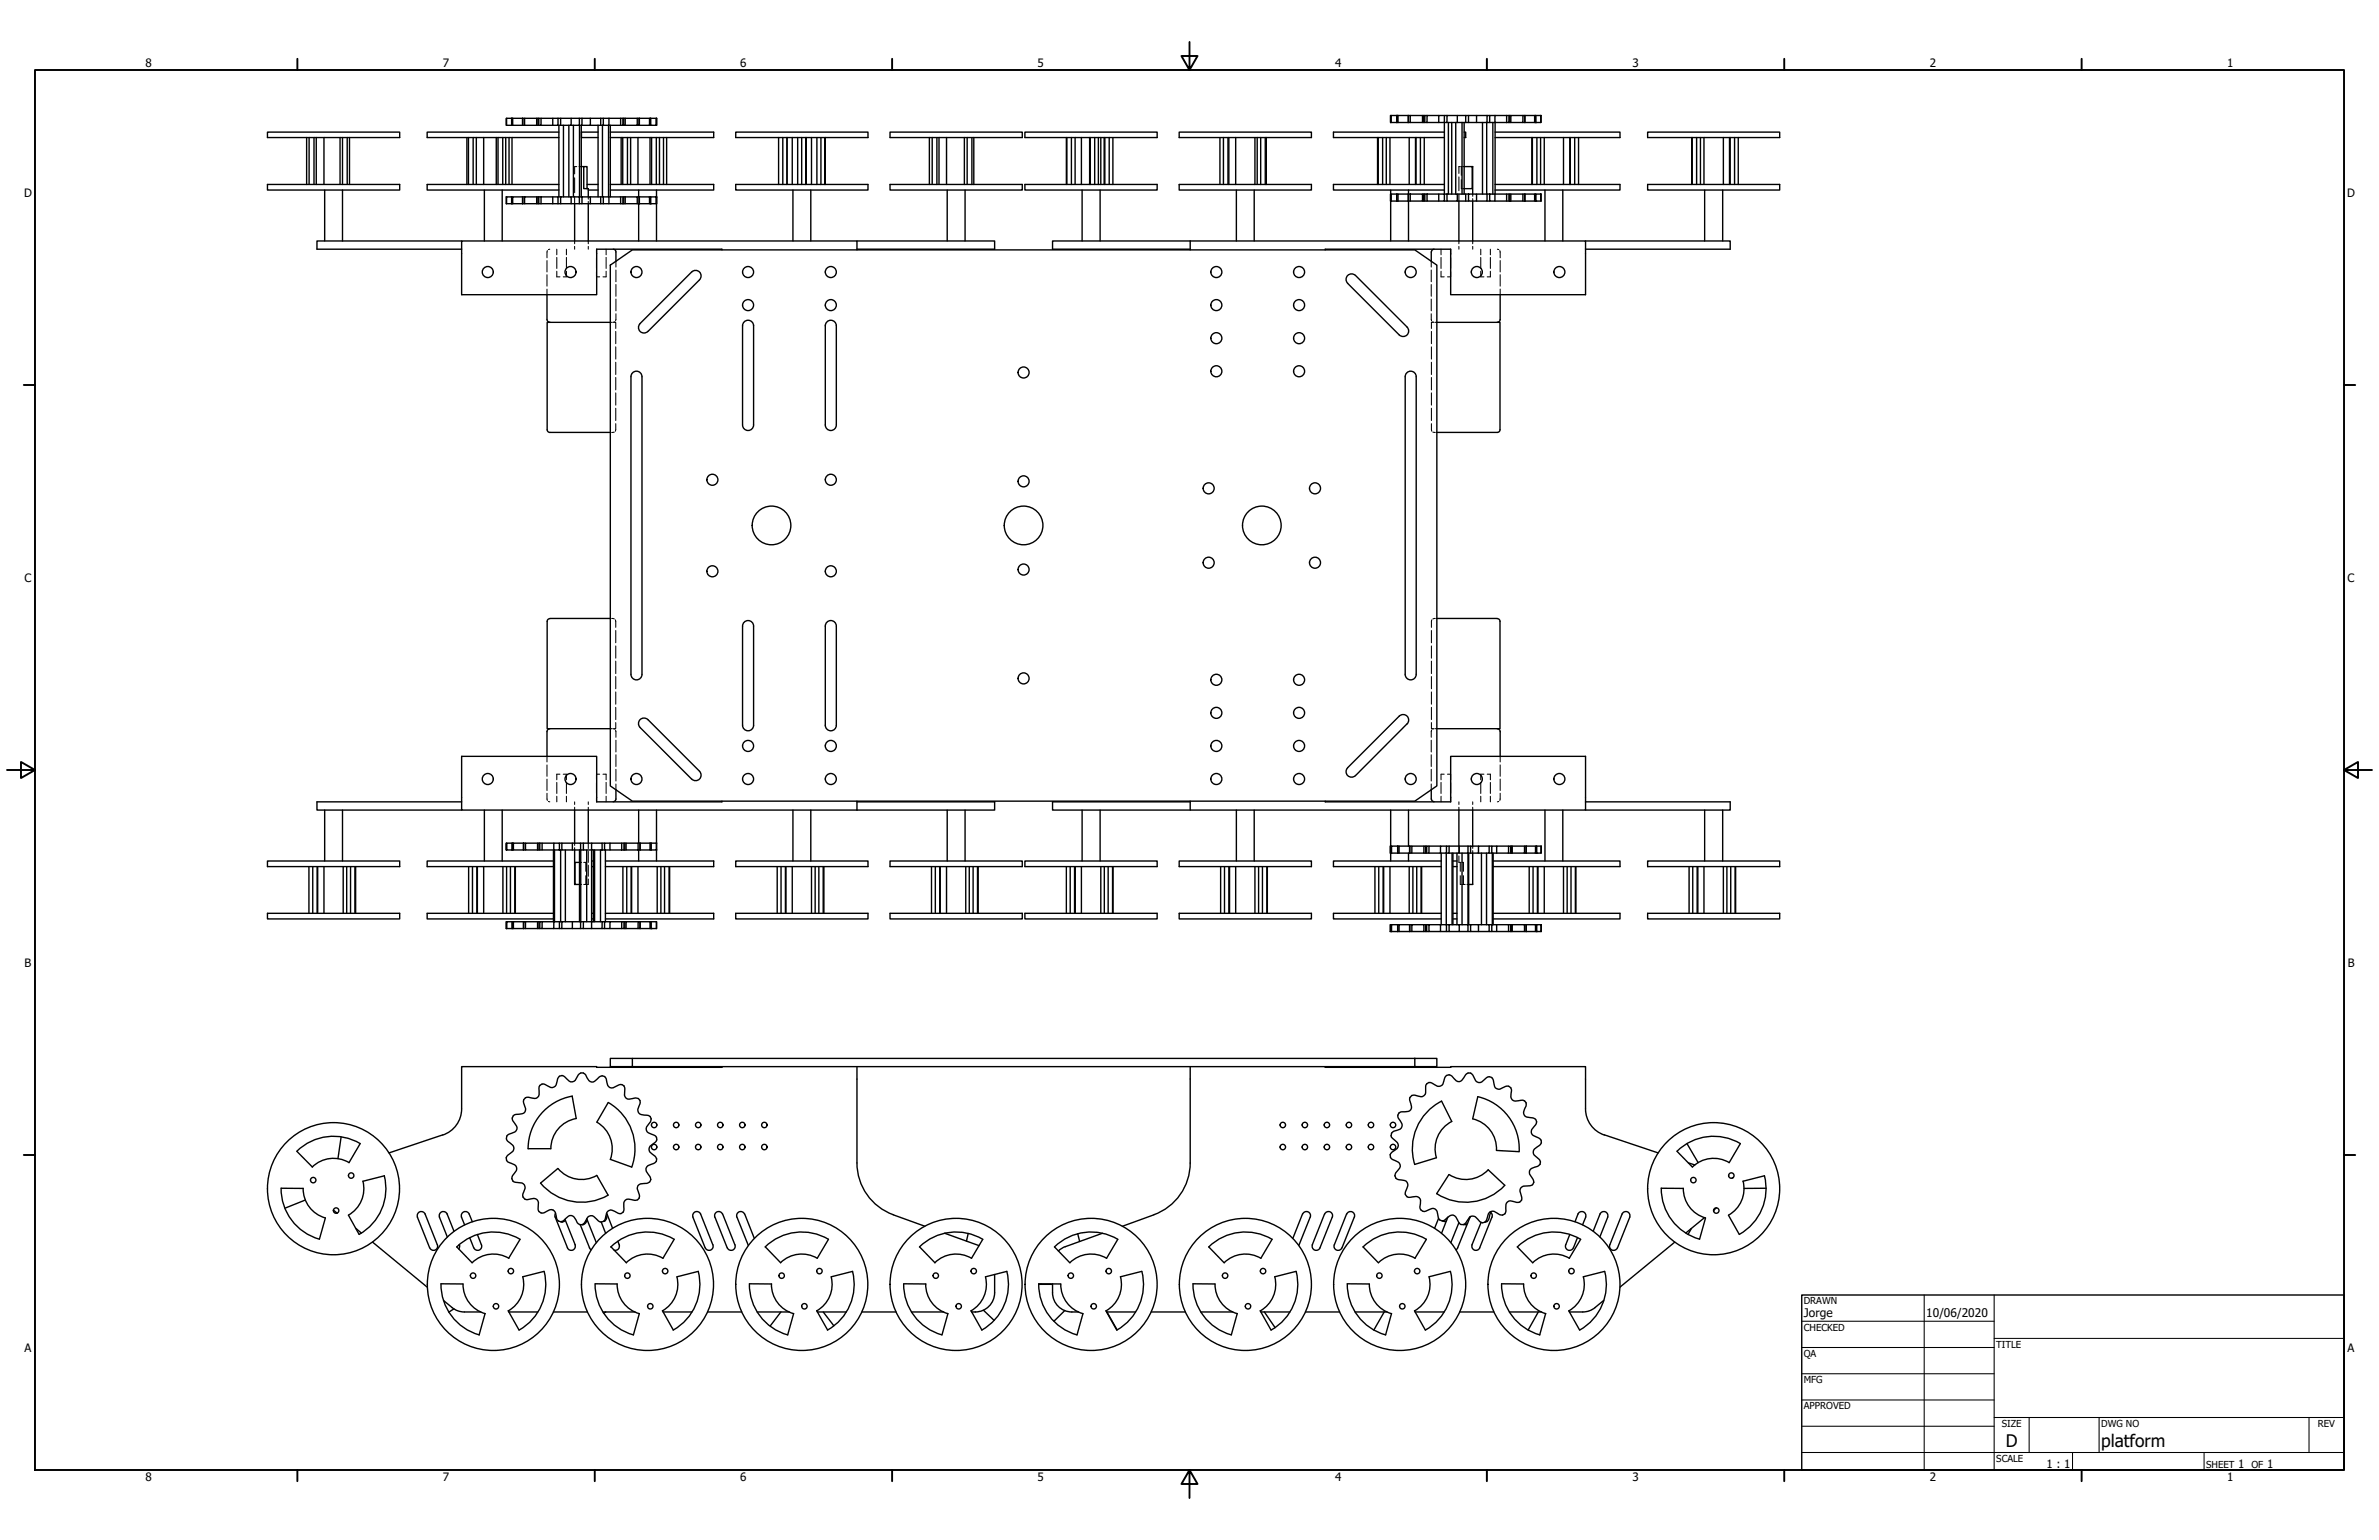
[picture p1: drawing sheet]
<svg xmlns="http://www.w3.org/2000/svg" width="864mm" height="559mm" viewBox="0 0 864 559" stroke-linecap="round" stroke-linejoin="round" font-family="sans-serif">
<defs><g id="words">
<g font-size="6.3">
<text x="728.1" y="524.9">D</text>
<text x="762.8" y="525">platform</text>
</g>
<g font-size="4.3">
<text x="654.8" y="477.8">Jorge</text>
<text x="699.3" y="478">10/06/2020</text>
</g>
<g font-size="4.2">
<text x="52.8" y="24.4">8</text>
<text x="160.8" y="24.4">7</text>
<text x="268.7" y="24.4">6</text>
<text x="376.7" y="24.4">5</text>
<text x="484.6" y="24.4">4</text>
<text x="592.6" y="24.4">3</text>
<text x="700.5" y="24.4">2</text>
<text x="808.5" y="24.4">1</text>
<text x="8.8" y="71.4">D</text>
<text x="852" y="71.4">D</text>
<text x="8.9" y="211.1">C</text>
<text x="852.2" y="211.1">C</text>
<text x="9" y="350.8">B</text>
<text x="852.2" y="350.8">B</text>
<text x="8.9" y="490.5">A</text>
<text x="852.2" y="490.5">A</text>
<text x="742.9" y="532.6">1 : 1</text>
<text x="812.4" y="532.6">1</text>
<text x="823" y="532.6">1</text>
<text x="52.8" y="537.5">8</text>
<text x="160.8" y="537.5">7</text>
<text x="268.7" y="537.5">6</text>
<text x="376.7" y="537.5">5</text>
<text x="484.6" y="537.5">4</text>
<text x="592.6" y="537.5">3</text>
<text x="700.5" y="537.5">2</text>
<text x="808.5" y="537.5">1</text>
</g>
<g font-size="3.5">
<text x="654.8" y="473.2">DRAWN</text>
<text x="654.8" y="482.8">CHECKED</text>
<text x="724.7" y="488.9">TITLE</text>
<text x="654.8" y="492.3">QA</text>
<text x="654.8" y="501.8">MFG</text>
<text x="654.8" y="511.4">APPROVED</text>
<text x="726.7" y="517.7">SIZE</text>
<text x="762.8" y="517.7">DWG NO</text>
<text x="841.4" y="517.7">REV</text>
<text x="724.7" y="530.4">SCALE</text>
<text x="800.9" y="532.6">SHEET</text>
<text x="817.4" y="532.6">OF</text>
</g>
</g></defs>
<!-- layer: Visible (ANSI) -->
<g fill="none" stroke="#000" stroke-width=".51">
<path d="M97.1 47.9h48v2h-48zM111.3 49.9v17M112.2 49.9v17M114 49.9v17M114.8 49.9v17M117.6 49.9v17M123.4 49.9v17M124.3 49.9v17M126 49.9v17M126.9 49.9v17M169.5 49.9v17M170.1 49.9v17"/>
<path d="M171.8 49.9v17M172.9 49.9v17M175.6 49.9v17M180.1 49.9v17M180.8 49.9v17M182.5 49.9v17M183.6 49.9v17M183.8 42.9l.1 2.6zM183.9 42.9h1.8v2.6h-1.8M184.8 49.9v17M185.7 42.9h.4v2.6h-.4zM185.9 49.9v17"/>
<path d="M186.1 42.9h3.7M186.1 45.5h3.6M189.7 42.9v2.6M190.4 42.9h-.6l-.1 2.6M194.8 42.9h-4.4v2.6h-.6M195.3 42.9v2.6M195.6 42.9h-.8v2.6h-4.4M196.4 42.9h-.8v2.6h-.8M200.7 42.9h-4.3v2.6h-.8M202.6 42.9h-1.9v2.6h-4.3M202.9 47.9h-47.8v2h47.8M202.9 45.5v25.9"/>
<path d="M203.5 42.9h-.9v2.6h-1.9M204.5 45.5v25.9M206.5 45.5v25.9M207.3 42.9h-3.8v2.6h-.9M208.2 45.5v25.9M210.3 42.9h-3v2.6h-3.8M210.4 45.5v25.9M211 45.5v25.9M211.3 42.9h-1v2.6h-3M214.3 42.9h-3v2.6h-1M217.1 47.9h-6v2h6M217.1 45.5v25.9"/>
<path d="M218.1 42.9h-3.8v2.6h-3M218.7 45.5v25.9M219 42.9h-.9v2.6h-3.8M220.9 45.5v25.9M221 42.9h-2v2.6h-.9M221.6 47.9h37.5v2h-37.5M221.6 45.5v25.9M225.3 42.9h-4.3v2.6h-2M225.5 49.9v17M226.1 49.9v17M226.1 42.9h-.8v2.6h-4.3M226.4 42.9v2.6"/>
<path d="M226.9 42.9h-.8v2.6h-.8M227.8 49.9v17M228.9 49.9v17M231.3 42.9h-4.4v2.6h-.8M231.6 49.9v17M232 42.9h-.7v2.6h-4.4M232 45.5h.1M232.1 42.9l-.1 2.6h-.7M232.1 42.9h3.7M232.1 42.9v2.6M236 49.9v17M236.2 42.9h-.4v2.6h-3.7"/>
<path d="M236.2 42.9v2.6h-.4M236.2 42.9v2.6h2l.1-2.6M236.2 42.9h2M236.5 49.9v17M238.2 45.5l.2-2.6-.1 2.6M238.3 49.9v17M239.4 49.9v17M240.9 49.9v17M242 49.9v17M267.1 47.9h48v2h-48zM282.6 49.9v17M284.2 49.9v17"/>
<path d="M285.7 49.9v17M287.6 49.9v17M289.6 49.9v17M291 49.9v17M292.5 49.9v17v-17M294.6 49.9v17M296.5 49.9v17M298 49.9v17M299.5 49.9v17v-17M323.1 47.9h48v2h-48zM337.4 49.9v17M338.4 49.9v17"/>
<path d="M340.1 49.9v17M340.9 49.9v17M343.6 49.9v17M350.1 49.9v17M351.1 49.9v17M352.8 49.9v17M353.5 49.9v17M372 47.9h48.1v2h-48.1zM387.1 49.9v17M387.3 49.9v17M388.9 49.9v17M390.3 49.9v17"/>
<path d="M392.6 49.9v17M395.5 49.9v17M395.8 49.9v17M397.4 49.9v17M398.7 49.9v17M399.6 49.9v17M400.8 49.9v17M401.1 49.9v17M402.7 49.9v17M404 49.9v17M428.1 47.9h48v2h-48zM442.8 49.9v17"/>
<path d="M444.1 49.9v17M445.8 49.9v17M446.1 49.9v17M448.6 49.9v17M455.5 49.9v17M456.4 49.9v17M457.6 49.9v17M459.3 49.9v17M459.7 49.9v17M500.1 49.9v17M500.3 49.9v17M501.9 49.9v17"/>
<path d="M503.2 49.9v17M504.6 49.9v17M504.8 41.9v2.6zM504.8 44.5h.2v-2.6h2v2.6h-2M504.8 41.9h.2M507 41.9h.5v2.6h-.5zM507.5 41.9h3.8M507.5 44.5h3.7M511.2 41.9v2.6M511.6 49.9v17M511.9 41.9h-.6l-.1 2.6M513.8 49.9v17"/>
<path d="M514 49.9v17M515.6 49.9v17M516.4 41.9h-4.5v2.6h-.6M516.8 41.9v2.6M517 49.9v17M517.2 41.9h-.8v2.6h-4.5M518 41.9h-.8v2.6h-.8M522.3 41.9h-4.3v2.6h-.8M524.3 41.9h-2v2.6h-4.3M524.3 47.9h-40.2v2h40.2M525.3 41.9h-1v2.6h-2M525.8 44.5v25.9"/>
<path d="M527 44.5v25.9M528.4 44.5v25.9M529 41.9h-3.7v2.6h-1v25.9h1M530.7 44.5v25.9M531.5 47.9h.6v2h-.6M531.5 44.5v25.9M532.1 41.9h-3.1v2.6h-3.7M533.1 41.9h-1v2.6h-3.1M536 41.9h-2.9v2.6h-1M538.2 44.5v25.9M539.7 44.5v25.9M539.8 41.9h-3.8v2.6h-2.9"/>
<path d="M540.8 41.9h-1v2.6h-3.8M540.8 44.5h1.9v25.9h4.2v2.6h-4.2M541.9 44.5v25.9M542.7 41.9h4.2v2.6h-4.2zM542.7 41.9h-1.9v2.6h-1M542.7 47.9h45.4v2h-45.4M546.9 41.9h.9M548.1 41.9v2.6M548.4 41.9h-.6v2.6h-.9M552.8 41.9h-4.4v2.6h-.6M553.5 41.9h-.7v2.6h-4.4M553.5 44.5h.1"/>
<path d="M553.6 41.9l-.1 2.6h-.7M553.6 41.9h3.5M553.6 41.9v2.6M556.1 49.9v17M556.3 49.9v17M557.5 41.9h-.4v2.6h-3.5M557.5 41.9v2.6h-.4M557.5 41.9v2.6h1.8l.1-2.6-.1 2.6M557.5 41.9h1.8M557.9 49.9v17M559.2 49.9v17M560.6 49.9v17"/>
<path d="M567.6 49.9v17M569.8 49.9v17M570 49.9v17M571.6 49.9v17M573 49.9v17M598.1 47.9h47.9v2h-47.9zM614.1 49.9v17M614.3 49.9v17M615.9 49.9v17M617.3 49.9v17M618.6 49.9v17M625.6 49.9v17"/>
<path d="M627.8 49.9v17M628.1 49.9v17M629.7 49.9v17M631 49.9v17M97.1 66.9h48v2.1h-48zM117.9 69v18.4M124.3 69v18.4M175.8 69v18.4M182.3 69v18.4M183.9 71.4v2.5M186.1 71.4h-.4v2.5h-1.8v-2.5h1.8v2.5h4M189.7 71.4h-3.6v2.5"/>
<path d="M189.7 71.4v2.5M189.8 73.9h.6M189.8 71.4h.6M190.4 71.4h4.4v2.5h-4.4zM194.8 71.4h.8M195.3 71.4v2.5M195.6 71.4v2.5h-.8M195.6 73.9h.8M195.6 71.4h.8M196.4 71.4h4.3v2.5h-4.3zM200.7 71.4h1.9v2.5h-1.9M202.6 73.9h.9"/>
<path d="M202.6 71.4h.9M202.9 66.9h-47.8v2.1h47.8M203.5 71.4h3.8v2.5h-3.8zM207.3 71.4h3v2.5h-3M208.6 73.9v13.5M210.3 73.9h1M210.3 71.4h1M211 60.5h.9M211.3 71.4h3v2.5h-3zM213.1 68.5v-8h-1.2v8h1.7v2.9M213.1 66.9h4M213.6 73.9v13.5"/>
<path d="M213.6 69h3.5M214.3 71.4h3.8v2.5h-3.8M218.1 73.9h.9M218.1 71.4h.9M219 71.4h2v2.5h-2zM221 71.4h4.3v2.5h-4.3M221.6 66.9h37.5v2.1h-37.5M225.3 73.9h.8M225.3 71.4h.8M226.4 71.4v2.5M226.9 71.4v2.5h-.8M226.9 71.4h-.8v2.5"/>
<path d="M226.9 71.4h4.4v2.5h-4.4M231.3 73.9h.8M231.3 71.4h.7M231.8 69v2.4M231.8 73.9v13.5M232.1 71.4l-.1 2.5M232.1 71.4h3.7v2.5h-3.7M232.1 71.4v2.5M235.8 71.4h.4v2.5h-.4M236.2 71.4h2v2.5h-2zM238.2 73.9l.1 13.5M238.3 71.4l.1 2.5z"/>
<path d="M238.3 69l-.1 2.4M267.1 66.9h48v2.1h-48zM287.8 69v18.4M294.3 69v18.4M323.1 66.9h48v2.1h-48zM343.9 69v18.4M350.3 69v18.4M372 66.9h48.1v2.1h-48.1zM392.8 69v18.4M399.4 69v18.4M428.1 66.9h48v2.1h-48zM448.8 69v18.4"/>
<path d="M455.3 69v18.4M504.8 69v1.4h.2M507 70.4h-2v2.6M507 70.4v2.6zM507 70.4h.5M511.2 70.4h-3.7v2.6M511.2 70.4v2.6M511.2 73h-6.4v-2.6v17M511.3 69v1.4h.6M511.9 70.4h4.5v2.6h-4.5zM511.9 73h-.6v14.4M516.4 70.4h.8"/>
<path d="M516.8 70.4v2.6M517.2 70.4v2.6h-.8M517.2 73h.8M517.2 70.4h.8M518 70.4h4.3v2.6h-4.3zM522.3 70.4h2v2.6h-2M524.3 66.9h-40.2v2.1h40.2M524.3 73h1M525.3 70.4h3.7v2.6h-3.7zM529 70.4h3.1v2.6h-3.1M529.6 73v14.4M531.5 60.5h2.9v8h-2.9"/>
<path d="M532.1 73h1M532.1 70.4h1M533.1 70.4h2.9v2.6h-2.9zM534.4 60.5h.2v9.9M534.6 73v14.4M536 70.4h3.8v2.6h-3.8M539.8 73h1M539.8 70.4h1M540.8 70.4h1.9v2.6h-1.9zM542.7 66.9h45.4v2.1h-45.4M546.9 73h.9M546.9 70.4h.9"/>
<path d="M547.8 70.4h5v2.6h-5zM548.1 70.4v2.6M548.4 70.4v2.6M552.8 73h.8M552.8 70.4h.7M553.6 70.4l-.1 2.6M553.6 70.4h3.5v2.6h-3.5M553.6 70.4v2.6M557.1 70.4h.4v2.6h-.4M557.5 70.4h1.8v2.6h-1.8zM559.3 70.4v2.6M560.8 69v18.4"/>
<path d="M567.3 69v18.4M598.1 66.9h47.9v2.1h-47.9zM618.8 69v18.4M625.3 69v18.4M167.6 87.4h-52.5v3h52.5M221.6 96.2l8-5.5h284l8 5.5v189l-8 5.5h-284l-8-5.5zM222.6 90.4a.98 .98 0 0 1 1 1M223.6 91.4v3.4M262.1 90.7v-.3h-45.5v16.5h-49v-19.5h143.5v3.3M311.1 87.4h50v3h-50M432.1 87.4h-50v3h50M432.1 87.4h143.5v19.5h-49v-16.5h-45.5v.3"/>
<path d="M432.1 87.4v3.3M489.2 100l1.4-.6 1.4 .6 18.8 18.7a2.01 2.01 0 0 1 0 2.8 2.01 2.01 0 0 1-2.9 0l-18.7-18.7-.6-1.4zM519.6 91.4v3.4M520.6 90.4a.98 .98 0 0 0-1 1M575.6 87.4h52.5v3h-52.5M198.6 106.9v9.1M198.6 115.9a.98 .98 0 0 0 .9 1M221.6 117h-23v38.9a.98 .98 0 0 0 1 1h22M232.4 117.4l18.7-18.7a2.01 2.01 0 0 1 2.8 0 2.01 2.01 0 0 1 0 2.8l-18.7 18.8a2 2 0 0 1-2.8 0 2 2 0 0 1 0-2.9zM269.6 118.2v36a2 2 0 0 0 2 2 2 2 0 0 0 2-2v-36M269.6 118.2a2 2 0 0 1 2-2 2 2 0 0 1 2 2M299.6 118.2a2 2 0 0 1 2-2 2 2 0 0 1 2 2"/>
<path d="M299.6 118.2v36a2 2 0 0 0 2 2 2 2 0 0 0 2-2v-36M521.6 117h22.9v38.9a.98 .98 0 0 1-1 1h-21.9M544.6 115.9a.98 .98 0 0 1-1 1M544.6 106.9v9.1M229.6 135.3a2 2 0 0 1 2.2-.5 2 2 0 0 1 1.2 1.9v108a2 2 0 0 1-2 2 2 2 0 0 1-2-2v-108zM510.7 135.3a2 2 0 0 1 2.2-.5 2 2 0 0 1 1.2 1.9v108a2 2 0 0 1-2 2 2 2 0 0 1-2-2v-108zM221.6 224.4l-22 .1a.98 .98 0 0 0-1 1v38.9h23M269.6 227.2a2 2 0 0 1 2-2 2 2 0 0 1 2 2M269.6 227.2v36a2 2 0 0 0 2 2 2 2 0 0 0 2-2v-36M299.6 227.2a2 2 0 0 1 2-2 2 2 0 0 1 2 2M299.6 227.2v36a2 2 0 0 0 2 2 2 2 0 0 0 2-2v-36M521.6 224.4l21.9 .1a.98 .98 0 0 1 1 1v38.9h-22.9"/>
<path d="M199.5 264.5a.98 .98 0 0 0-.9 1v8.9M232.4 261.1l1.4-.6 1.4 .6 18.7 18.8a2 2 0 0 1 0 2.8 2 2 0 0 1-2.8 0l-18.7-18.7-.6-1.5zM510.8 262.6l-18.8 18.8a2.01 2.01 0 0 1-2.8 0 2.01 2.01 0 0 1 0-2.8l18.8-18.7a2 2 0 0 1 2.8 0 2 2 0 0 1 0 2.8M543.6 264.5a.98 .98 0 0 1 1 1v8.9M117.9 293.9v18.5M124.3 293.9v18.5M167.6 291h-52.5v2.9h52.5M175.8 293.9v18.5M182.3 293.9v18.5M208.6 293.9v12M213.6 293.9v12M223.6 286.6v3.3a.98 .98 0 0 1-1 1"/>
<path d="M231.8 293.9v12M238.3 293.9v12M262.1 290.7v.3h-45.5v-16.6h-49v19.5h143.5M287.8 293.9v18.5M294.3 293.9v18.5M311.1 291h50v2.9h-50M311.1 290.7v3.2M343.9 293.9v18.5M350.3 293.9v18.5M392.8 293.9v18.5M399.4 293.9v18.5M432.1 290.7v3.2h143.5v-19.5h-49v16.6h-45.5v-.3"/>
<path d="M432.1 291h-50v2.9h50M448.8 293.9v18.5M455.3 293.9v18.5M504.8 293.9v13.1M511.3 293.9v13.1M519.6 286.6v3.3M519.6 289.9a.98 .98 0 0 0 1 1M529.6 293.9v13.1M534.6 293.9v13.1M560.8 293.9v18.5M567.3 293.9v18.5M575.6 291h52.5v2.9h-52.5"/>
<path d="M618.8 293.9v18.5M625.3 293.9v18.5M97.1 312.4h48v2.1h-48zM112.1 314.5v16.9M113.5 314.5v16.9M115.1 314.5v16.9M115.3 314.5v16.9M117.6 314.5v16.9M124.6 314.5v16.9M125.9 314.5v16.9M127.3 314.5v16.9M128.8 314.5v16.9"/>
<path d="M129.1 314.5v16.9M170.1 314.5v16.9M171.5 314.5v16.9M173.1 314.5v16.9M173.3 314.5v16.9M175.6 314.5v16.9M182.6 314.5v16.9M183.8 305.9v2.5zM183.8 305.9h.2M183.8 308.4h.2M183.9 314.5v16.9M184 305.9h1.9v2.5h-1.9z"/>
<path d="M185.3 314.5v16.9M185.9 308.4h.5M186.4 305.9h-.5v2.5M186.9 314.5v16.9M187.1 314.5v16.9M190 305.9h-3.6v2.5h3.6M190 305.9v2.5M190 305.9h.8M190.1 305.9l-.1 2.5M190.1 308.4h.7M195.1 305.9h-4.3v2.5h4.3M195.6 305.9v2.5"/>
<path d="M196 305.9h-.9v2.5M196 305.9v2.5h-.9M196 305.9h.8M196 308.4h.8M200.9 312.4h-45.8v2.1h45.8M200.9 308.4v26.1M201 305.9h2.1v2.5h-2.1zM201 305.9h-4.2v2.5h4.2M201.3 308.4v26.1M203.1 305.9h.9M203.1 308.4h.9M203.5 308.4v26.1"/>
<path d="M205.2 308.4v26.1M207.8 305.9h3v2.5h-3zM207.8 305.9h-3.8v2.5h3.8M208.6 308.4l.1 12.5M210.4 312.9h-1.7v8h1.7M210.4 308.4v26.1M210.8 305.9h1M210.8 308.4h1M210.8 308.4v26.1M213 308.4v26.1M214.8 305.9h-3v2.5h3v26.1h-3v2.4h-1M214.8 305.9h3.8v2.5h-3.8z"/>
<path d="M214.8 314.5h.6M214.8 312.4h.6M215.4 308.4v26.1M215.8 308.4v26.1M218 308.4v26.1M218.6 305.9h.9M218.6 308.4h.9M219.8 312.4h39.3v2.1h-39.3M219.8 308.4v26.1M221.4 305.9h4.3v2.5h-4.3zM221.4 305.9h-1.9v2.5h1.9M225.7 305.9h.8"/>
<path d="M225.7 308.4h.8M226.1 314.5v16.9M226.5 308.4h.8M226.8 305.9v2.5M227.3 305.9h4.3v2.5h-4.3zM227.3 305.9h-.8v2.5M227.5 314.5v16.9M229.1 314.5v16.9M229.3 314.5v16.9M231.6 314.5v16.9M231.6 305.9h.7M231.6 308.4h.7"/>
<path d="M231.8 308.4v4M232.4 305.9v2.5M232.4 305.9h6l-.1 2.5M236 305.9v2.5h-3.6M236 308.4h.3M236.3 305.9v2.5zM238.3 305.9v2.5h-2M238.3 308.4v4M238.6 314.5v16.9M239.9 314.5v16.9M241.2 314.5v16.9M242.9 314.5v16.9"/>
<path d="M243.1 314.5v16.9M267.1 312.4h48v2.1h-48zM282.1 314.5v16.9M283.5 314.5v16.9M285.1 314.5v16.9M285.3 314.5v16.9M287.6 314.5v16.9M294.6 314.5v16.9M295.9 314.5v16.9M297.2 314.5v16.9M298.8 314.5v16.9M299.1 314.5v16.9"/>
<path d="M323.1 312.4h48v2.1h-48zM338.1 314.5v16.9M339.5 314.5v16.9M341.1 314.5v16.9M341.3 314.5v16.9M343.6 314.5v16.9M350.6 314.5v16.9M351.9 314.5v16.9M353.3 314.5v16.9M354.8 314.5v16.9M355.1 314.5v16.9M372 312.4h48.1v2.1h-48.1z"/>
<path d="M387.1 314.5v16.9M388.5 314.5v16.9M390.1 314.5v16.9M390.3 314.5v16.9M392.6 314.5v16.9M399.6 314.5v16.9M400.9 314.5v16.9M402.3 314.5v16.9M403.9 314.5v16.9M404.1 314.5v16.9M428.1 312.4h48v2.1h-48zM443.1 314.5v16.9"/>
<path d="M444.5 314.5v16.9M446.1 314.5v16.9M446.3 314.5v16.9M448.6 314.5v16.9M455.5 314.5v16.9M456.9 314.5v16.9M458.3 314.5v16.9M459.9 314.5v16.9M460.1 314.5v16.9M499.1 314.5v16.9M500.5 314.5v16.9M502.1 314.5v16.9"/>
<path d="M502.3 314.5v16.9M504.6 314.5v16.9M504.6 307h.4v2.6h-.4zM504.8 309.6v2.8M505 307h.1M505.1 309.6h2.3M507.4 307h-2.3v2.6h-.1M507.4 307h.1M507.4 307v2.6M507.9 307h-.5v2.6M507.9 309.6h3.8M511.3 309.6v2.8"/>
<path d="M511.6 314.5v16.9M511.7 307h-3.8v2.6h-.5M511.7 307h.1M511.7 307v2.6M512.5 307h-.7l-.1 2.6M512.9 314.5v16.9M514.3 314.5v16.9M515.9 314.5v16.9M516.1 314.5v16.9M516.9 307h-4.4v2.6h-.7M517.5 307v2.6M517.9 307h-1v2.6h-4.4"/>
<path d="M518.7 307h-.8v2.6h-1M522.9 307h-4.2v2.6h-.8M523.2 312.4h-39.1v2.1h39.1M523.2 309.6v25.9M525 309.6v25.9M525.1 307h-2.2v2.6h-4.2M526 307h-.9v2.6h-2.2M527.1 309.6v25.9M527.4 314.5h1.5M527.4 312.4h1.5M527.4 309.6v25.9M528.9 309.6v25.9"/>
<path d="M529.7 307h-3.7v2.6h-.9M530.7 309.6v25.9M532.9 307h-3.2v2.6h-3.7M533.1 309.6v25.9M533.8 307h-.9v2.6h-3.2M534.6 309.6v11.3h-1.5M536.7 307h-2.9v2.6h-.9v25.9h.9M537.8 309.6v25.9M539.6 309.6v25.9M540.6 307h-3.9v2.6h-2.9M541.5 307h-.9v2.6h-3.9M541.7 309.6v25.9"/>
<path d="M542 312.4h46.1v2.1h-46.1M542 309.6v25.9M543.3 307h-1.8v2.6h-.9M547.6 307h-4.3v2.6h-1.8M548.4 307h-.8v2.6h-4.3M548.7 307v2.6M549 307h-.6v2.6h-.8M553.4 307h-4.4v2.6h-.6M554 307h-.6v2.6h-4.4M554 309.6h.1M554 307v2.6h-.6M554 307h3.4"/>
<path d="M554 307v2.6M555.1 314.5v16.9M556.5 314.5v16.9M557.8 307h-.4v2.6h-3.4M557.8 307v2.6h-.4M557.8 307v2.6h1.6l.1-2.6-.1 2.6M557.8 307h1.6M558.1 314.5v16.9M558.3 314.5v16.9M560.6 314.5v16.9M567.6 314.5v16.9M568.9 314.5v16.9"/>
<path d="M570.3 314.5v16.9M571.9 314.5v16.9M572.1 314.5v16.9M598.1 312.4h47.9v2.1h-47.9zM613.2 314.5v16.9M614.5 314.5v16.9M616.1 314.5v16.9M616.3 314.5v16.9M618.6 314.5v16.9M625.6 314.5v16.9M626.9 314.5v16.9M628.3 314.5v16.9"/>
<path d="M629.9 314.5v16.9M630 314.5v16.9M97.1 331.4h48v2h-48zM183.8 336.9l.2-2.4h1.9v2.4M183.8 334.5v2.4l.2-2.4M184 336.9h1.9M186.4 334.5h-.5v2.4M186.4 336.9h3.6M190 334.5h-3.6v2.4h-.5M190 334.5h.1M190 334.5v2.4M190.8 334.5h-.7l-.1 2.4"/>
<path d="M195.1 334.5h-4.3v2.4h-.7M195.6 334.5v2.4M196 334.5h-.9v2.4h-4.3M196.8 334.5h-.8v2.4h-.9M200.9 331.4h-45.8v2h45.8M201 334.5h-4.2v2.4h-.8M203.1 334.5h-2.1v2.4h-4.2M204 334.5h-.9v2.4h-2.1M207.8 334.5h-3.8v2.4h-.9M210.8 334.5h-3v2.4h-3.8M211.8 334.5h-1v2.4h-3M214.8 331.4h.6"/>
<path d="M214.8 333.4h.6M218.6 334.5h-3.8v2.4h-3M219.5 334.5h-.9v2.4h-3.8M219.8 331.4h39.3v2h-39.3M221.4 334.5h-1.9v2.4h-.9M225.7 334.5h-4.3v2.4h-1.9M226.5 334.5h-.8v2.4h-4.3M226.8 334.5v2.4M227.3 334.5h-.8v2.4h-.8M231.6 334.5h-4.3v2.4h-.8M232.3 334.5h-.7v2.4h-4.3M232.3 336.9h3.7"/>
<path d="M232.4 334.5l-.1 2.4h-.7M232.4 334.5h3.6M232.4 334.5v2.4M236 334.5h.3v2.4h-.3zM238.3 334.5l.1 2.4zM238.3 334.5h-2v2.4h2M267.1 331.4h48v2h-48zM323.1 331.4h48v2h-48zM372 331.4h48.1v2h-48.1zM428.1 331.4h48v2h-48zM505 338v-2.5h-.4v2.5h7.1M505 335.5h.1"/>
<path d="M507.4 335.5h-2.3v2.5M507.4 335.5v2.5zM507.4 335.5h.5M511.7 335.5h-3.8v2.5M511.7 335.5v2.5M511.8 338h.7M511.8 335.5h.7M512.5 335.5h4.4v2.5h-4.4zM516.9 335.5h1M517.5 335.5v2.5M517.9 335.5v2.5h-1M517.9 338h.8"/>
<path d="M517.9 335.5h.8M518.7 335.5h4.2v2.5h-4.2zM522.9 335.5h2.2v2.5h-2.2M523.2 331.4h-39.1v2h39.1M525.1 338h.9M525.1 335.5h.9M526 335.5h3.7v2.5h-3.7zM527.4 331.4h1.5M527.4 333.4h1.5M529.7 335.5h3.2v2.5h-3.2M532.9 338h.9M533.8 335.5h2.9v2.5h-2.9z"/>
<path d="M536.7 335.5h3.9v2.5h-3.9M540.6 338h.9M540.6 335.5h.9M541.5 335.5h1.8v2.5h-1.8zM542 331.4h46.1v2h-46.1M543.3 335.5h4.3v2.5h-4.3M547.6 338h.8M547.6 335.5h.8M548.7 335.5v2.5M549 335.5v2.5h-.6M549 335.5h-.6v2.5M549 335.5h4.4v2.5h-4.4"/>
<path d="M553.4 338h.6M553.4 335.5h.6M554 335.5v2.5M554 335.5h3.4v2.5h-3.4M557.4 335.5h.4v2.5h-.4M557.8 335.5h1.6v2.5h-1.6zM559.4 335.5v2.5M598.1 331.4h47.9v2h-47.9zM190.1 399.1a4.3 4.3 0 0 0 .7 3.2 1.55 1.55 0 0 1-1.2 1.8l-2.3 .3-.9 .4M196.8 393.3l-.3 .2a1.3 1.3 0 0 0-.9 1.4 3.2 3.2 0 0 1-.5 3.3 3.2 3.2 0 0 1-3.3-.1 1.59 1.59 0 0 0-1.7 .9M204 390.2l-.3 .1a1.33 1.33 0 0 0-1.3 1.1l-.5 2.3a1.82 1.82 0 0 1-2 .9 4.6 4.6 0 0 0-3.1-1.2M210.8 389.4a4.2 4.2 0 0 0-2 2.6 1.72 1.72 0 0 1-2.2 .3 4.8 4.8 0 0 0-2.6-2"/>
<path d="M210.8 389.3h1M211.8 389.4l.8 .6a2.88 2.88 0 0 0 2.7 2.6l2.3-1.8 1-.4M218.6 390.4l.9 .2M219.5 390.7l.6 .8a3.2 3.2 0 0 0 1.3 3.2h1.2a4.9 4.9 0 0 1 3.1-1.1M225.7 393.5l.6 .4a2.22 2.22 0 0 1 .5 2.4 1.97 1.97 0 0 0 1 2.5h.5a4.6 4.6 0 0 1 3.4-.2l.4 .5a2.09 2.09 0 0 1-.2 2.4 1.97 1.97 0 0 0 .3 2.7l3.3 .6 .5 .3M229.6 384h-8v3h8v-3h284M229.6 387h284M262.1 387v.3l-94.5-.3v15.3M311.1 387v35a20 20 0 0 0 13.2 18.8l11.4 4.1M432.1 387v35a20 20 0 0 1-13.3 18.8l-11.3 4.1M481.1 387v.3l94.5-.3v15.3M511.8 398.3l-.1 1a2.98 2.98 0 0 1 0 3.8l-3.4 .4-.6 .6a1.35 1.35 0 0 0-.1 1.7 3.1 3.1 0 0 1 1.3 3.1l-.7 .9-2.2 .7a1.6 1.6 0 0 0-.5 2.6 3.5 3.5 0 0 1 2.1 2.6l-.4 1.1a5.1 5.1 0 0 0-2.6 2.2l.1 .3a1.33 1.33 0 0 0 .8 1.5 3.2 3.2 0 0 1 2.8 1.9l-.2 1.1a4.3 4.3 0 0 0-1.8 2.9"/>
<path d="M513.6 384h8v3h-8zM517.9 393.3a4.5 4.5 0 0 0-.4 3.3 1.81 1.81 0 0 1-1.7 1.4l-1.1-.3a1.94 1.94 0 0 0-2.6 .3l-.3 .2M526.1 390l-.7 .1a2.15 2.15 0 0 0-1.3 2.1l-.3 1.1a1.8 1.8 0 0 1-2 .8 4.8 4.8 0 0 0-3.1-1.3l-.8 .5M532.9 389.4l-.9 .6a3 3 0 0 1-2.9 2.4l-2.1-1.9-1-.5M532.9 389.3l1 .1M533.8 389.4a4.7 4.7 0 0 1 1.9 2.8 1.66 1.66 0 0 0 2.1 .4 4.6 4.6 0 0 1 2.8-1.9l.9 .3M541.5 391l.6 .9 .4 2.3a1.76 1.76 0 0 0 1.9 1 4.4 4.4 0 0 1 3.2-1.1M547.6 394.1l.8 .6 .3 1a3.1 3.1 0 0 0 .3 3.4 3.3 3.3 0 0 0 3.3 .1l1.1 .3M553.4 399.4l.6 .8M123.8 412.6l-1.1 7.8M130.7 415l-4 6.9M130.8 415a19 19 0 0 0-23 2.7l5.6 5.8"/>
<path d="M167.6 402.4a10 10 0 0 1-6.9 9.5l-19.5 6.4M183.8 413.3l.5 .8a3.2 3.2 0 0 1 2.3 2.6l-.4 1.1a4.5 4.5 0 0 0-2.4 2.3v.3a1.28 1.28 0 0 0 .9 1.4l2.1 .9a1.72 1.72 0 0 1 .7 2.1l-1.4 1.8-.3 1.1M184 412.3l-.2 .9M186.4 404.8l-.2 .3a1.34 1.34 0 0 0 0 1.6 3.5 3.5 0 0 1 1.4 3.1l-.7 .9a5.1 5.1 0 0 0-2.9 1.5M197.9 402.7l2.4-2 2.8-1.5 4.7-1.5 1.4 8.2a11.3 11.3 0 0 0-9.3 10.9h-8.2a19.4 19.4 0 0 1 6.2-14.1zM216.7 407.2l4.1-7.1a19.4 19.4 0 0 1 8.5 23.4M216.7 407.2a11.1 11.1 0 0 1 4.9 13.5M236 405.1l.4 .9M236.3 406l-.2 1.1-1.4 1.8a1.72 1.72 0 0 0 .6 2.1 4.8 4.8 0 0 1 3 1.6M238.3 412.6l.1 .7a2.05 2.05 0 0 1-1.5 1.9 1.94 1.94 0 0 0-1.2 2.4l2.1 1.9 .5 1M534.6 406l1.9-8.1a19.4 19.4 0 0 1 15 20M534.6 406a11.1 11.1 0 0 1 8.6 11.4l8.2 .5"/>
<path d="M554 400.2v1.1a2.8 2.8 0 0 0-.3 3.8l.5 .2a4.8 4.8 0 0 1 3.2 .8M557.5 406.1l.3 1M557.8 407a4.3 4.3 0 0 1-1.8 2.9 1.68 1.68 0 0 0 .5 2.1 4.7 4.7 0 0 1 2.9 1.7M559.4 413.7l.1 1M559.5 414.7l-.6 .9a3.2 3.2 0 0 0-2.3 2.4l.3 1.1a5.2 5.2 0 0 1 2.3 2.5l-.1 .6a2.24 2.24 0 0 1-2.1 1.3l-1.1 .5a1.66 1.66 0 0 0-.7 2 3.8 3.8 0 0 1 1.4 3.3 1.27 1.27 0 0 1-1.3 1h-1.1a1.96 1.96 0 0 0-2.4 1.3v.6a5.1 5.1 0 0 1 .5 3.3M575.6 402.4a10 10 0 0 0 6.8 9.5l19.5 6.4M612.4 415l4.1 6.9M631.8 415l-4.1 6.9M631.8 415a19 19 0 0 0-23 2.7l5.6 5.8a11 11 0 0 1 13.3-1.7M102 431.1a19 19 0 0 0 14 18.5l2.1-7.7a11 11 0 0 1-8.1-10.7M102.1 431.2h7.9M110.9 435.4l-7.5 3"/>
<path d="M121 439.1l1.4 1.1M126.7 421.8a11 11 0 0 0-13.3 1.6M185.8 427.7l.1 .3a1.21 1.21 0 0 0 1.2 1l2.4 .3a1.71 1.71 0 0 1 1.1 1.8l-.8 2.2a1.67 1.67 0 0 0 1.8 2 3.2 3.2 0 0 1 3.3-.1l.6 1a4.8 4.8 0 0 0 .2 3.4l1.3 .6 2.6-1.2a1.62 1.62 0 0 1 1.9 .9l.6 2.3 .6 .8M196.2 429.3a19.4 19.4 0 0 0 24.6 4.4M202.5 424l-6.3 5.3M202.6 424a11.1 11.1 0 0 0 14.1 2.5l4 7.1M221.6 420.7l7.7 2.8M226.2 439.8l-.8 .6M232.1 434.6l-.4 .5a2.08 2.08 0 0 1-2.5 .2l-1.1-.2a1.64 1.64 0 0 0-1.7 1.4 5.1 5.1 0 0 1-.2 3.3M235.8 428.9l-1 .5a3.5 3.5 0 0 0-3.2 .8l-.3 1.2a4.4 4.4 0 0 1 .7 3.3M238.4 420.5l-.1 .3a1.42 1.42 0 0 1-.9 1.3l-2.2 .9a1.6 1.6 0 0 0-.6 2.1 5.2 5.2 0 0 1 1.7 2.9l-.4 .9M506.4 426.6l.1 .3a1.26 1.26 0 0 0 1.2 1.2l2.3 .3a1.71 1.71 0 0 1 1 1.9l-.8 2.1v1.1"/>
<path d="M510.2 433.5l.2 .2a1.23 1.23 0 0 0 1.4 .8 3.3 3.3 0 0 1 3.4 .1 3.1 3.1 0 0 1 .2 3.4l.3 1 .8 .6M516.6 439.5a4.8 4.8 0 0 0 3.1-1 1.62 1.62 0 0 1 2 1 5 5 0 0 0 1 3.2l1.6 .6M521.4 420.1a11.1 11.1 0 0 1 5.6-13.2l-3.7-7.4a19.4 19.4 0 0 0-9.8 23l7.9-2.4M540.2 424.4a11.1 11.1 0 0 1-14.2 1.8l-4.5 6.9M540.3 424.5l6 5.6a19.4 19.4 0 0 1-24.8 3M540.9 439.8l.6 .6 .1 1.3M541.1 439.9l-.3 .9a3.1 3.1 0 0 1-1 2.4M551.6 436.2l-1 .1-2.3-.6a1.66 1.66 0 0 0-1.6 1.4l-.1 1.1a2.08 2.08 0 0 1-.6 2.4l-.3 .2a2.14 2.14 0 0 1-2.3-.7l-1-.6a1.8 1.8 0 0 0-2.1 .9 4.5 4.5 0 0 1-1.2 3M552.4 435.5l-.7 .7M603.1 431.2h8M603.1 431.1a19 19 0 0 0 13.9 18.5l2.1-7.7a11 11 0 0 1-8-10.7M612.9 422l2.4 .7"/>
<path d="M622.1 439.1v.4M623.1 438.3l-1.1 .9M629.2 427.3l-.5 .2M640.5 426.7l-7.7 1.9a11 11 0 0 1-5.3 12.3l3.9 7M640.5 426.6a19 19 0 0 1-9.1 21.3M641.1 431.2h-8M129.2 445.8l2 1.6M130.4 447.9a19 19 0 0 0 9.1-21.2l-7.8 1.9a11 11 0 0 1-5.2 12.3l3.9 7M135.3 450.7l19.8 16.3M151.5 441.6l4.5 11.2M154.3 440.5l4.5 11.2a1.49 1.49 0 0 1-.9 1.9 1.49 1.49 0 0 1-1.9-.8M154.3 440.5a1.49 1.49 0 0 0-1.9-.8 1.49 1.49 0 0 0-.8 2"/>
<path d="M159.5 441.6l2.9 7.2M162.3 440.5l2.5 6.2M162.3 440.5a1.49 1.49 0 0 0-1.9-.8 1.49 1.49 0 0 0-.8 2M165.8 452.4l5.6 5.8a11 11 0 0 1 13.3-1.6l4.1-6.9a19 19 0 0 0-23 2.8M166.8 451.6v.1M166.8 451.7l.1 .8-.4 .7M167.5 441.6l1.2 2.8M167.6 441.7a1.49 1.49 0 0 1 .8-2 1.49 1.49 0 0 1 1.9 .8l1.1 2.8M173.3 447.9l1.5 3.8a1.49 1.49 0 0 1-.9 1.9 1.49 1.49 0 0 1-1.9-.8l-1.5-3.7M201.5 441.6l4.5 11.2a1.49 1.49 0 0 0 1.9 .8 1.49 1.49 0 0 0 .8-1.9M201.7 440.3l-.2 1.4M202.7 443.1l.9 .2"/>
<path d="M203.6 443.3l.5 .2M203.6 443.3l1-.4a3.4 3.4 0 0 1 2.8-1.8 3.3 3.3 0 0 1 2.1 2.6l.9 .6M205.1 442.5l3.7 9.2M205.2 442.8l-1.1 .6M210.4 444.4h1M210.6 444.4l3.4 8.4 .6 .7M211.9 444.4h-.5M213 442.2l3.5 8.7M213.2 442.7l-.5 1-.9 .6M218.2 443.4l1.6 4.1M219.1 443.2l-.3 .1a1.4 1.4 0 0 1-1.6-.3l-1.7-1.6a1.72 1.72 0 0 0-2.1 .2 4.8 4.8 0 0 1-2 2.8M219.6 443l-.5 .2"/>
<path d="M220.2 440.3l2.2 5.4M220.4 440.8l-.2 1.2-.6 1M221.7 452.5a19 19 0 0 1 23-2.8l-4 6.9a11.1 11.1 0 0 0-13.4 1.6M221.8 452.4l5.6 5.8M221.9 452.4v.2M224.3 450.4l.5 1.3M224.7 451.7a1.49 1.49 0 0 1-.2 1.5 1.49 1.49 0 0 1-1.5 .4M225.4 440.4l-1.1-.2a2.93 2.93 0 0 0-3.7-.7l-.3 .5a5.3 5.3 0 0 1-1.2 3.2M251.5 441.6l4.5 11.2a1.49 1.49 0 0 0 2 .8 1.49 1.49 0 0 0 .8-1.9M254.3 440.5l4.5 11.2M254.3 440.5a1.49 1.49 0 0 0-1.9-.8 1.49 1.49 0 0 0-.8 2M259.5 441.7a1.49 1.49 0 0 1 .8-2 1.49 1.49 0 0 1 2 .8l4.5 11.2"/>
<path d="M259.5 441.6l4.5 11.2a1.49 1.49 0 0 0 2 .8 1.49 1.49 0 0 0 .8-1.9M267.5 441.6l4.2 10.3M270.3 440.5a1.49 1.49 0 0 0-2-.8 1.49 1.49 0 0 0-.8 2M270.3 440.5l3.5 8.8M277.8 452.5a19 19 0 0 1 22.9-2.8l-4 6.9a11.1 11.1 0 0 0-13.4 1.6M277.8 452.4l5.6 5.8M333.8 452.5a19 19 0 0 1 22.9-2.8l-4 6.9a11.1 11.1 0 0 0-13.3 1.6M333.8 452.4l5.6 5.8M342.9 447.5l12.5 4.5M351.5 447.5l-.7 2.8M382.8 452.4l5.6 5.8M382.8 452.5a19 19 0 0 1 23-2.8l-4.1 6.9a11.1 11.1 0 0 0-13.3 1.6"/>
<path d="M386.7 452.3l-2.5 1.6M391.2 447.7l.7 2.8M400.2 447.5l-13.5 4.9M438.8 452.4l5.6 5.8a11.1 11.1 0 0 1 13.3-1.6l4.1-6.9a19 19 0 0 0-23 2.8M475.6 441.6l-4.1 10.3M475.6 441.7a1.49 1.49 0 0 0-.8-2 1.49 1.49 0 0 0-1.9 .8l-3.6 8.8M480.8 440.5l-4.4 11.2M480.9 440.5a1.49 1.49 0 0 1 1.9-.8 1.49 1.49 0 0 1 .8 2M483.6 441.6l-4.4 11.2a1.49 1.49 0 0 1-1.9 .8 1.49 1.49 0 0 1-.9-1.9M488.8 440.5l-4.4 11.2a1.49 1.49 0 0 0 .8 1.9 1.49 1.49 0 0 0 1.9-.8l4.5-11.2M488.9 440.5a1.49 1.49 0 0 1 1.9-.8 1.49 1.49 0 0 1 .8 2M494.8 452.4l5.6 5.8a11 11 0 0 1 13.3-1.6"/>
<path d="M494.8 452.5a19 19 0 0 1 23-2.8l-4.1 6.9M522.2 442.1l-1.4 3.6M523.6 443l1-.4a2.94 2.94 0 0 1 3.4-1.5l2.3 3.2M525.1 443l-.8 .2M525.6 441.6l-2.3 5.9M529.6 443.7l-2.9 7.2M530.3 444.3l1 .1M532.7 443.9l-.6 .5h-.8M533.7 441.6l-4.5 11.2-.7 .7M533.7 441.5l-.1 .2M537.7 443.5l-3.3 8.2M538.1 443.7l-1-.5-.7-.9a2.1 2.1 0 0 0-2.6-.9l-1.7 2.3-.8 .6"/>
<path d="M539.8 443.3l-1.7 .4M541.6 441.6l-4.4 11.2a1.49 1.49 0 0 1-2 .8 1.49 1.49 0 0 1-.8-1.9M550.8 452.4l5.6 5.8a11 11 0 0 1 13.3-1.6M550.8 452.5a19 19 0 0 1 23-2.8l-4.1 6.9M569.8 447.9l-1.4 3.8a1.49 1.49 0 0 0 .8 1.9 1.49 1.49 0 0 0 1.9-.8M572.6 449.1l-1.4 3.7M575.6 441.7a1.49 1.49 0 0 0-.8-2 1.49 1.49 0 0 0-2 .8l-1 2.8M575.6 441.6l-1.1 2.8M583.6 441.7a1.49 1.49 0 0 0-.8-2 1.49 1.49 0 0 0-2 .8l-2.4 6.2M583.6 441.6l-2.8 7.2M591.6 441.6l-4.5 11.2a1.48 1.48 0 0 1-1.9 .8 1.48 1.48 0 0 1-.8-1.9l4.4-11.2a1.49 1.49 0 0 1 2-.8 1.49 1.49 0 0 1 .8 2M607.9 450.7l-19.8 16.3"/>
<path d="M614 445.8l-1.2 2.1M618.7 441.8l-6.8 5.6M161 471.9l3.1 2.6M164.1 474.5l1.8 1 2.7 .6M164.8 474.9l-1.9 1.2M168.6 476.1h5.9M176.1 476.6l-2.2 7.8M176.1 476.7a11 11 0 0 1-8-10.8l-8-.1a19 19 0 0 0 13.9 18.6M184.7 476.1h10.6M197.5 461.3l-7.7 2a11 11 0 0 1-5.3 12.4l3.9 6.9a18.9 18.9 0 0 0 9.1-21.3M200.9 476.1h12.3M216 465.8a19 19 0 0 0 13.9 18.6"/>
<path d="M216.1 465.8l7.9 .1a11 11 0 0 0 8.1 10.8l-2.2 7.7M218.9 476.1h11.6M219.9 476.1l-.7 .4M240.7 476.1h10.5M253.5 461.3a19 19 0 0 1-9.1 21.3l-3.9-7M253.5 461.3l-7.8 2a11 11 0 0 1-5.3 12.4M256.9 476.1h12.3M274.9 476.1h11.6M283.5 476.1l-3.9 5M288.1 476.6l-2.2 7.8a18.9 18.9 0 0 1-13.8-18.6l7.9 .1a11 11 0 0 0 8.1 10.8M296.7 476.1h10.5M298.8 476.1l3.9 5"/>
<path d="M309.5 461.3l-7.8 2a11 11 0 0 1-5.2 12.4l3.9 6.9a19 19 0 0 0 9.1-21.3M312.9 476.1h12.3M330.9 476.1h11.6M336.1 465.9l-8.1-.1a19 19 0 0 0 13.9 18.6l2.2-7.7a11 11 0 0 1-8.1-10.8M352.7 476.1h1.4M357 475.4l3.9 3.7M361.1 469a7 7 0 0 1-7.1 7.1M361.1 462.5v6.6M365.5 461.3l-7.8 2a11 11 0 0 1-5.2 12.4l3.9 6.9a19 19 0 0 0 9.1-21.3M377.1 466h5M377.1 465.8l8 .1a11 11 0 0 0 8 10.8l-2.1 7.7a19 19 0 0 1-13.9-18.6zM382.1 469a7 7 0 0 0 7 7.1h2.4"/>
<path d="M382.1 465.9v3.2M386.5 475.6l-3.9 3.8M401.7 476.1h10.5M401.8 476.1l3.7 6.4M414.5 461.3l-7.7 2a11 11 0 0 1-5.3 12.4l3.9 6.9a18.9 18.9 0 0 0 9.1-21.3M417.9 476.1h12.4M433.1 465.8l8 .1a11 11 0 0 0 8 10.8l-2.1 7.7a19 19 0 0 1-13.9-18.6zM435.9 476.1h11.6M457.7 476.1h10.5M459 476.1l3.9 5.6M470.5 461.3l-7.7 2a11 11 0 0 1-5.3 12.4l3.9 6.9a18.9 18.9 0 0 0 9.1-21.3M473.9 476.1h12.4"/>
<path d="M489.1 465.8l8 .1a11 11 0 0 0 8 10.8l-2.1 7.7a19 19 0 0 1-13.9-18.6zM491.9 476.1h11.6M502.5 476.1l-3.8 6.5M513.7 476.1h10.6M526.5 461.3l-7.7 2a11 11 0 0 1-5.3 12.4l3.9 6.9a18.9 18.9 0 0 0 9.1-21.3M529.9 476.1h12.3M545.1 465.8l8 .1a11 11 0 0 0 8 10.8l-2.2 7.7a19.1 19.1 0 0 1-13.8-18.6zM547.9 476.1h11.6M558.4 476.1l-3.7 6.5M582.2 471.9l-3.7 3-1.9 .9-2 .3h-4.9M582.5 461.3l-7.7 2a11 11 0 0 1-5.3 12.4l3.9 6.9M582.5 461.3a19 19 0 0 1-9.1 21.3"/>
<circle cx="177.1" cy="98.7" r="2"/>
<circle cx="207.1" cy="98.7" r="2"/>
<circle cx="231" cy="98.7" r="2"/>
<circle cx="271.6" cy="98.7" r="2"/>
<circle cx="301.6" cy="98.7" r="2"/>
<circle cx="441.5" cy="98.7" r="2"/>
<circle cx="471.6" cy="98.7" r="2"/>
<circle cx="512.1" cy="98.7" r="2"/>
<circle cx="536.1" cy="98.7" r="2"/>
<circle cx="566.1" cy="98.7" r="2"/>
<circle cx="271.6" cy="110.7" r="2"/>
<circle cx="301.6" cy="110.7" r="2"/>
<circle cx="441.5" cy="110.7" r="2"/>
<circle cx="471.6" cy="110.7" r="2"/>
<circle cx="371.6" cy="135.2" r="2"/>
<circle cx="441.5" cy="122.7" r="2"/>
<circle cx="441.5" cy="134.7" r="2"/>
<circle cx="471.6" cy="134.7" r="2"/>
<circle cx="471.6" cy="122.7" r="2"/>
<circle cx="258.6" cy="174.1" r="2"/>
<circle cx="301.6" cy="174.1" r="2"/>
<circle cx="371.6" cy="174.7" r="2"/>
<circle cx="438.8" cy="177.2" r="2"/>
<circle cx="477.4" cy="177.2" r="2"/>
<circle cx="280.1" cy="190.7" r="7"/>
<circle cx="371.6" cy="190.7" r="7"/>
<circle cx="458.1" cy="190.7" r="7"/>
<circle cx="258.6" cy="207.3" r="2"/>
<circle cx="301.6" cy="207.3" r="2"/>
<circle cx="371.6" cy="206.7" r="2"/>
<circle cx="438.8" cy="204.2" r="2"/>
<circle cx="477.4" cy="204.2" r="2"/>
<circle cx="371.6" cy="246.2" r="2"/>
<circle cx="441.5" cy="258.7" r="2"/>
<circle cx="441.5" cy="246.7" r="2"/>
<circle cx="471.6" cy="258.7" r="2"/>
<circle cx="471.6" cy="246.7" r="2"/>
<circle cx="271.6" cy="270.7" r="2"/>
<circle cx="301.6" cy="270.7" r="2"/>
<circle cx="441.5" cy="270.7" r="2"/>
<circle cx="471.6" cy="270.7" r="2"/>
<circle cx="177.1" cy="282.7" r="2"/>
<circle cx="207.1" cy="282.7" r="2"/>
<circle cx="231" cy="282.7" r="2"/>
<circle cx="271.6" cy="282.7" r="2"/>
<circle cx="301.6" cy="282.7" r="2"/>
<circle cx="441.5" cy="282.7" r="2"/>
<circle cx="471.6" cy="282.7" r="2"/>
<circle cx="512.1" cy="282.7" r="2"/>
<circle cx="536.1" cy="282.7" r="2"/>
<circle cx="566.1" cy="282.7" r="2"/>
<circle cx="237.5" cy="408.2" r=".98"/>
<circle cx="237.5" cy="416.2" r=".98"/>
<circle cx="245.5" cy="408.2" r=".98"/>
<circle cx="245.5" cy="416.2" r=".98"/>
<circle cx="253.5" cy="408.2" r=".98"/>
<circle cx="253.5" cy="416.2" r=".98"/>
<circle cx="261.5" cy="408.2" r=".98"/>
<circle cx="261.5" cy="416.2" r=".98"/>
<circle cx="269.5" cy="408.2" r=".98"/>
<circle cx="269.5" cy="416.2" r=".98"/>
<circle cx="277.5" cy="416.2" r=".98"/>
<circle cx="277.5" cy="408.2" r=".98"/>
<circle cx="465.7" cy="408.2" r=".98"/>
<circle cx="465.7" cy="416.2" r=".98"/>
<circle cx="473.7" cy="408.2" r=".98"/>
<circle cx="473.7" cy="416.2" r=".98"/>
<circle cx="481.7" cy="416.2" r=".98"/>
<circle cx="481.7" cy="408.2" r=".98"/>
<circle cx="489.7" cy="408.2" r=".98"/>
<circle cx="489.7" cy="416.2" r=".98"/>
<circle cx="497.7" cy="416.2" r=".98"/>
<circle cx="497.7" cy="408.2" r=".98"/>
<circle cx="505.7" cy="416.2" r=".98"/>
<circle cx="505.7" cy="408.2" r=".98"/>
<circle cx="113.7" cy="428.2" r=".98"/>
<circle cx="121.1" cy="431.3" r="24"/>
<circle cx="122" cy="439.3" r=".98"/>
<circle cx="127.5" cy="426.6" r=".98"/>
<circle cx="614.7" cy="428.2" r=".98"/>
<circle cx="622.1" cy="431.3" r="24"/>
<circle cx="623" cy="439.3" r=".98"/>
<circle cx="628.5" cy="426.6" r=".98"/>
<circle cx="171.7" cy="462.9" r=".98"/>
<circle cx="179.1" cy="466.1" r="24"/>
<circle cx="180.1" cy="474" r=".98"/>
<circle cx="185.5" cy="461.2" r=".98"/>
<circle cx="227.7" cy="462.9" r=".98"/>
<circle cx="235" cy="466.1" r="24"/>
<circle cx="236.1" cy="474" r=".98"/>
<circle cx="241.5" cy="461.2" r=".98"/>
<circle cx="283.7" cy="462.9" r=".98"/>
<circle cx="291.1" cy="466.1" r="24"/>
<circle cx="292" cy="474" r=".98"/>
<circle cx="297.5" cy="461.2" r=".98"/>
<circle cx="339.7" cy="462.9" r=".98"/>
<circle cx="347.1" cy="466.1" r="24"/>
<circle cx="348" cy="474" r=".98"/>
<circle cx="353.5" cy="461.2" r=".98"/>
<circle cx="388.7" cy="462.9" r=".98"/>
<circle cx="396.1" cy="466.1" r="24"/>
<circle cx="397" cy="474" r=".98"/>
<circle cx="402.5" cy="461.2" r=".98"/>
<circle cx="444.7" cy="462.9" r=".98"/>
<circle cx="452.1" cy="466.1" r="24"/>
<circle cx="453" cy="474" r=".98"/>
<circle cx="458.5" cy="461.2" r=".98"/>
<circle cx="500.7" cy="462.9" r=".98"/>
<circle cx="508.1" cy="466.1" r="24"/>
<circle cx="509" cy="474" r=".98"/>
<circle cx="514.4" cy="461.2" r=".98"/>
<circle cx="556.7" cy="462.9" r=".98"/>
<circle cx="564.1" cy="466.1" r="24"/>
<circle cx="565.1" cy="474" r=".98"/>
<circle cx="570.5" cy="461.2" r=".98"/>
</g>
<!-- layer: Hidden (ANSI) -->
<g fill="none" stroke="#000" stroke-width=".38">
<path d="M208.6 64.5v5.4M208.6 71.2v2.7M209.4 60.5h-.8v2.6M210.2 60.5h.8M213.6 71.4v.9M213.6 73.1v.8M529.6 64.2v5M529.6 70.4v2.6M529.9 60.5h-.3v2.4M530.2 60.5h.7M530.5 60.5v3.1M530.5 65.2v3.3h.4"/>
<path d="M531.2 60.5h.3M531.2 68.5h.3M534.6 70.4v.8M534.6 72.1v.9M198.6 94.6v4.1M198.6 99.7v4.1M198.7 90.9l-.1 2.6M199.6 90.4l-.5 .2M202.1 90.4v2.1M202.1 93.4v4M202.1 98.4v2.1h1.2M205.6 90.4v2.1"/>
<path d="M205.6 93.4v4M205.6 98.4v2.1h-1.1M208.6 87.4v1.1M208.6 89.4v1M213.6 87.4v1.1M213.6 89.4v1M216.5 90.4v2.1M216.5 93.4v4M216.5 98.4v2.1h1.2M220 90.4v2.1M220 93.4v4M220 98.4v2.1h-1.1"/>
<path d="M223.6 94.8v2.1M223.6 98v4.2M519.6 94.8v2.1M519.6 98v4.2M523.1 98.4v2.1h1.2M523.1 90.4v2.1M523.1 93.4v4M526.6 98.4v2.1h-1.1M526.6 90.4v2.1M526.6 93.4v4M529.6 87.4v1.1M529.6 89.4v1"/>
<path d="M534.6 87.4v1.1M534.6 89.4v1M537.5 98.4v2.1h1.2M537.5 90.4v2.1M537.5 93.4v4M541 98.4v2.1h-1.1M541 90.4v2.1M541 93.4v4M543.6 90.4l.5 .2M544.4 90.9l.2 2.6M544.6 94.6v4.1M544.6 99.7v4.1"/>
<path d="M198.6 104.9v2M221.6 117h.6M222.9 117h.6v2.2M223.1 116.8l-.5 .2M223.6 113.9l-.1 2.6M223.6 103.3v4.2M223.6 108.5v4.3M519.6 113.9l.1 2.6M519.6 103.3v4.2M519.6 108.5v4.3M520.1 116.8l.5 .2M520.3 117h-.7v2.2"/>
<path d="M521 117h.6M544.6 104.9v2M223.5 120.3v4.4M223.5 125.9v4.4M223.5 131.4v4.5M223.5 137v4.5M519.6 120.3v4.4M519.6 125.9v4.4M519.6 131.4v4.5M519.6 137v4.5M221.6 156.9h.3M223 156.8l-.8 .1"/>
<path d="M223.5 142.6v4.4M223.5 148.1v4.5M223.5 153.7l-.1 2.8M519.6 153.7l.1 2.8M519.6 142.6v4.4M519.6 148.1v4.5M520.1 156.8l.9 .1M521.3 156.9h.3M221.6 224.4h.3M222.2 224.4l.8 .2M223.4 224.9l.1 2.7M223.5 228.8v4.4"/>
<path d="M223.5 234.4v4.4M223.5 239.9v4.5M519.6 228.8v4.4M519.6 234.4v4.4M519.6 239.9v4.5M519.7 224.9l-.1 2.7M521 224.4l-.9 .2M521.3 224.4h.3M223.5 245.5v4.4M223.5 251.1v4.4M223.5 256.7v4.4M519.6 245.5v4.4"/>
<path d="M519.6 251.1v4.4M519.6 256.7v4.4M198.6 274.4v2.1M198.6 277.6v4.1M221.6 264.4h.6M222.6 264.4l.5 .1M223.5 264.9l.1 2.6M223.5 262.2v2.2h-.6M223.6 268.6v4.3M223.6 273.9v4.2M223.6 279.1v4.3M519.6 268.6v4.3"/>
<path d="M519.6 273.9v4.2M519.6 279.1v4.3M519.6 262.2v2.2h.7M519.7 264.9l-.1 2.6M520.6 264.4l-.5 .1M521 264.4h.6M544.6 274.4v2.1M544.6 277.6v4.1M198.6 287.8l.1 2.6M198.6 282.7v4.1M199.1 290.8l.5 .2M202.1 283.9v4"/>
<path d="M202.1 288.9v2.1M203.3 280.9h-1.2v2.1M204.5 280.9h1.1v2.1M205.6 283.9v4M205.6 288.9v2.1M208.6 291v.9M208.6 292.9v1M213.6 291v.9M213.6 292.9v1M216.5 283.9v4M216.5 288.9v2.1M217.7 280.9h-1.2v2.1"/>
<path d="M218.9 280.9h1.1v2.1M220 283.9v4M220 288.9v2.1M223.6 284.5v2.1M519.6 284.5v2.1M523.1 283.9v4M523.1 288.9v2.1M524.3 280.9h-1.2v2.1M525.5 280.9h1.1v2.1M526.6 283.9v4M526.6 288.9v2.1M529.6 291v.9"/>
<path d="M529.6 292.9v1M534.6 291v.9M534.6 292.9v1M537.5 283.9v4M537.5 288.9v2.1M538.7 280.9h-1.2v2.1M539.9 280.9h1.1v2.1M541 283.9v4M541 288.9v2.1M544.1 290.8l-.5 .2M544.6 287.8l-.2 2.6M544.6 282.7v4.1"/>
<path d="M208.6 305.9v.9M208.6 307.6v.8M210.4 312.9h.7M211.9 312.9h.8v3.3M212.7 317.8v3.1M213.6 319v1.9h-.4M213.6 305.9v2M213.6 308.9v4M213.6 313.9v4M529.6 310.6v2.3h.6M529.6 307v2.4M530.1 317.8v3.1h.4"/>
<path d="M530.1 312.9v3.3M530.7 312.9h.5v3.3M531.2 317.8v3.1M534.6 307v.8M534.6 308.7v.9M210.4 320.9h.7M211.9 320.9h1.1M530.9 320.9h1M532.5 320.9h.6"/>
</g>
<!-- layer: Visible (ANSI) -->
<g fill="#000">
<circle cx="185.7" cy="42.9" r=".25"/>
<circle cx="236.2" cy="45.5" r=".25"/>
<circle cx="507" cy="41.9" r=".25"/>
<circle cx="557.5" cy="44.5" r=".25"/>
<circle cx="236.2" cy="73.9" r=".25"/>
<circle cx="557.5" cy="73" r=".25"/>
<circle cx="185.9" cy="305.9" r=".25"/>
<circle cx="557.8" cy="309.6" r=".25"/>
<circle cx="185.9" cy="334.5" r=".25"/>
<circle cx="236.3" cy="336.9" r=".25"/>
<circle cx="557.8" cy="338" r=".25"/>
</g>
<!-- layer: Border (ANSI) -->
<g fill="none" stroke="#000" stroke-width=".7">
<path d="M431.8 15.2v10.2l-2.9-5.1h5.8l-2.9 5.1M12.7 25.4h838.2v508h-838.2zM107.9 21.3v4.1M215.9 21.3v4.1M323.8 21.3v4.1M539.8 21.3v4.1M647.7 21.3v4.1M755.6 21.3v4.1M8.6 139.7h4.1M850.9 139.7h4.1M2.5 279.4h10.2l-5.1-2.9v5.8l5.1-2.9M850.9 279.4l5.1 2.9v-5.8l-5.1 2.9h10.2"/>
<path d="M8.6 419.1h4.1M850.9 419.1h4.1M107.9 533.4v4.1M215.9 533.4v4.1M323.8 533.4v4.1M431.8 533.4l2.9 5.1h-5.8l2.9-5.1v10.2M539.8 533.4v4.1M647.7 533.4v4.1M755.6 533.4v4.1"/>
</g>
<!-- layer: Title (ANSI) -->
<g fill="none" stroke="#000" stroke-width=".38">
<path d="M654 479.4h69.9M698.5 469.9v63.5M723.9 469.9v63.5M654 488.9h69.9M654 498.5h69.9M723.9 485.6h127M654 508h69.9M654 517.5h69.9M723.9 514.3h127M736.6 514.3v12.7M762 514.3v12.7M838.2 514.3v12.7"/>
<path d="M654 527h196.9M752.3 527v6.4M800.1 527v6.4"/>
</g>
<path d="M654 469.9h196.9v63.5h-196.9z" fill="none" stroke="#000" stroke-width=".51"/>
<use href="#words"/>
</svg>
